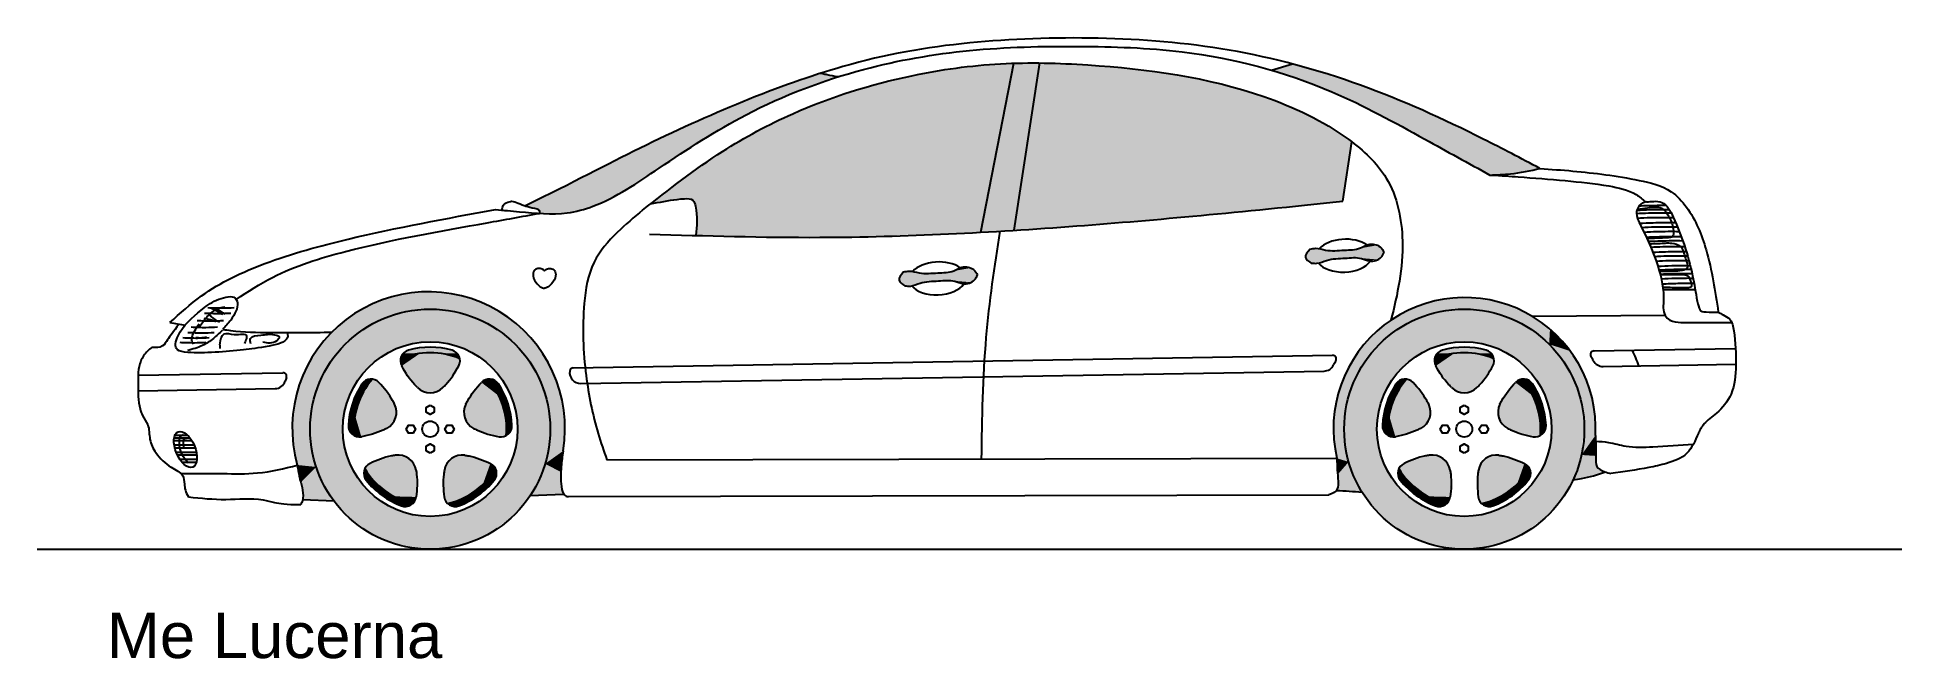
# Model space of a CAD drawing. Header units: millimetres. Extents: x 1.53 to 6.65, y 1.75 to 3.46.
import ezdxf

# ---------------------------------------------------------------- set-up
doc = ezdxf.new("R2010")
doc.units = ezdxf.units.MM
doc.layers.add('HATCH', color=7, linetype='Continuous')
doc.layers.add('Ligths', color=252, linetype='Continuous')
doc.styles.add('arial', font='ARIAL.TTF')

msp = doc.modelspace()

# ---------------------------------------------------------------- texts
at = {"style": 'arial'}
msp.add_text('Me Lucerna', height=0.125, dxfattribs=at).set_placement((1.7184, 1.7526))

# ---------------------------------------------------------------- blocks, each defined once
blk = doc.blocks.new('*U32')
at = {"layer": 'HATCH', "linetype": 'Continuous'}
for points in [[(1.1216, 0.4796), (1.1294, 0.5861), (1.1186, 0.4894)], [(1.1189, 0.5629), (1.1186, 0.4894), (1.1294, 0.5861)], [(1.1278, 0.4713), (1.15, 0.6011), (1.1216, 0.4796)], [(1.1294, 0.5861), (1.1216, 0.4796), (1.15, 0.6011)], [(1.1798, 0.4911), (1.1754, 0.604), (1.1278, 0.4713)], [(1.15, 0.6011), (1.1278, 0.4713), (1.1754, 0.604)], [(1.1754, 0.604), (1.1798, 0.4911), (1.2454, 0.5815)], [(1.2248, 0.5238), (1.2454, 0.5815), (1.1798, 0.4911)], [(1.2454, 0.5815), (1.2248, 0.5238), (1.2538, 0.5756)], [(1.2597, 0.5672), (1.2538, 0.5756), (1.2248, 0.5238)]]:
    blk.add_solid(points, dxfattribs=at)
blk = doc.blocks.new('*U33')
at = {"layer": 'HATCH', "color": 252, "linetype": 'Continuous'}
for points in [[(1.2597, 0.5672), (1.2248, 0.5238), (1.2624, 0.5509)], [(1.2248, 0.5238), (1.1798, 0.4911), (1.2122, 0.4938)], [(1.256, 0.5357), (1.2248, 0.5238), (1.2122, 0.4938)], [(1.2624, 0.5509), (1.2248, 0.5238), (1.256, 0.5357)], [(1.1798, 0.4911), (1.1278, 0.4713), (1.1589, 0.4651)], [(1.1278, 0.4713), (1.1425, 0.4638), (1.1589, 0.4651)], [(1.2122, 0.4938), (1.1798, 0.4911), (1.1589, 0.4651)]]:
    blk.add_solid(points, dxfattribs=at)
blk = doc.blocks.new('*U34')
at = {"layer": 'HATCH', "linetype": 'Continuous'}
for points in [[(1.1778, 0.7443), (1.2866, 0.7137), (1.2208, 0.804)], [(1.2208, 0.804), (1.2694, 0.7666), (1.229, 0.8101)], [(1.2694, 0.7666), (1.2208, 0.804), (1.2866, 0.7137)], [(1.2389, 0.8131), (1.229, 0.8101), (1.2694, 0.7666)], [(1.1727, 0.7193), (1.2892, 0.6581), (1.1778, 0.7443)], [(1.2892, 0.6581), (1.1727, 0.7193), (1.2795, 0.6548)], [(1.1806, 0.6951), (1.2795, 0.6548), (1.1727, 0.7193)], [(1.2866, 0.7137), (1.1778, 0.7443), (1.2892, 0.6581)], [(1.2795, 0.6548), (1.1806, 0.6951), (1.2692, 0.6549)], [(1.1994, 0.6779), (1.2692, 0.6549), (1.1806, 0.6951)]]:
    blk.add_solid(points, dxfattribs=at)
blk = doc.blocks.new('*U35')
at = {"layer": 'HATCH', "color": 252, "linetype": 'Continuous'}
for points in [[(1.2389, 0.8131), (1.2694, 0.7666), (1.2552, 0.8106)], [(1.2552, 0.8106), (1.2694, 0.7666), (1.2677, 0.7999)], [(1.2677, 0.7999), (1.2694, 0.7666), (1.294, 0.7454)], [(1.2694, 0.7666), (1.2866, 0.7137), (1.294, 0.7454)], [(1.294, 0.7454), (1.2866, 0.7137), (1.3048, 0.6857)], [(1.2866, 0.7137), (1.2892, 0.6581), (1.3048, 0.6857)], [(1.3048, 0.6857), (1.2892, 0.6581), (1.301, 0.6697)]]:
    blk.add_solid(points, dxfattribs=at)
blk = doc.blocks.new('*U36')
at = {"layer": 'HATCH', "linetype": 'Continuous'}
for points in [[(0.9985, 0.8694), (0.9983, 0.8591), (1.0522, 0.884)], [(1.0017, 0.8493), (1.0522, 0.884), (0.9983, 0.8591)], [(1.0522, 0.884), (1.0017, 0.8493), (1.1078, 0.884)], [(1.0451, 0.79), (1.1078, 0.884), (1.0017, 0.8493)], [(1.1078, 0.884), (1.0451, 0.79), (1.1615, 0.8694)], [(1.0673, 0.7775), (1.1615, 0.8694), (1.0451, 0.79)], [(1.1615, 0.8694), (1.0673, 0.7775), (1.1617, 0.8591)], [(1.0927, 0.7775), (1.1617, 0.8591), (1.0673, 0.7775)], [(1.1617, 0.8591), (1.0927, 0.7775), (1.1583, 0.8493)], [(1.1149, 0.79), (1.1583, 0.8493), (1.0927, 0.7775)]]:
    blk.add_solid(points, dxfattribs=at)
blk = doc.blocks.new('*U37')
at = {"layer": 'HATCH', "color": 252, "linetype": 'Continuous'}
for points in [[(1.0059, 0.8841), (0.9985, 0.8694), (1.0522, 0.884)], [(1.02, 0.8927), (1.0059, 0.8841), (1.1541, 0.8841)], [(1.1541, 0.8841), (1.0059, 0.8841), (1.0522, 0.884)], [(1.08, 0.9008), (1.02, 0.8927), (1.14, 0.8927)], [(1.14, 0.8927), (1.02, 0.8927), (1.1541, 0.8841)], [(1.1541, 0.8841), (1.0522, 0.884), (1.1078, 0.884)], [(1.1541, 0.8841), (1.1078, 0.884), (1.1615, 0.8694)]]:
    blk.add_solid(points, dxfattribs=at)
blk = doc.blocks.new('*U38')
at = {"layer": 'HATCH', "linetype": 'Continuous'}
for points in [[(0.8906, 0.7666), (0.9606, 0.6779), (0.9211, 0.8131)], [(0.9794, 0.6951), (0.9211, 0.8131), (0.9606, 0.6779)], [(0.9211, 0.8131), (0.9794, 0.6951), (0.9309, 0.8101)], [(0.9873, 0.7193), (0.9309, 0.8101), (0.9794, 0.6951)], [(0.9309, 0.8101), (0.9873, 0.7193), (0.9392, 0.804)], [(0.9822, 0.7443), (0.9392, 0.804), (0.9873, 0.7193)], [(0.8734, 0.7137), (0.8908, 0.6549), (0.8906, 0.7666)], [(0.9606, 0.6779), (0.8906, 0.7666), (0.8908, 0.6549)], [(0.8707, 0.6581), (0.8805, 0.6548), (0.8734, 0.7137)], [(0.8908, 0.6549), (0.8734, 0.7137), (0.8805, 0.6548)]]:
    blk.add_solid(points, dxfattribs=at)
blk = doc.blocks.new('*U39')
at = {"layer": 'HATCH', "color": 252, "linetype": 'Continuous'}
for points in [[(0.8923, 0.7999), (0.866, 0.7454), (0.8906, 0.7666)], [(0.9211, 0.8131), (0.9048, 0.8106), (0.8906, 0.7666)], [(0.9048, 0.8106), (0.8923, 0.7999), (0.8906, 0.7666)], [(0.866, 0.7454), (0.8552, 0.6857), (0.8734, 0.7137)], [(0.8906, 0.7666), (0.866, 0.7454), (0.8734, 0.7137)], [(0.8734, 0.7137), (0.8552, 0.6857), (0.8707, 0.6581)], [(0.8552, 0.6857), (0.859, 0.6697), (0.8707, 0.6581)]]:
    blk.add_solid(points, dxfattribs=at)
blk = doc.blocks.new('*U40')
at = {"layer": 'HATCH', "linetype": 'Continuous'}
for points in [[(1.0306, 0.5861), (0.9003, 0.5672), (1.0411, 0.5629)], [(0.9003, 0.5672), (1.0306, 0.5861), (0.9062, 0.5756)], [(0.9351, 0.5238), (1.0411, 0.5629), (0.9003, 0.5672)], [(1.0099, 0.6011), (0.9062, 0.5756), (1.0306, 0.5861)], [(0.9062, 0.5756), (1.0099, 0.6011), (0.9146, 0.5815)], [(0.9846, 0.604), (0.9146, 0.5815), (1.0099, 0.6011)], [(1.0411, 0.5629), (0.9351, 0.5238), (1.0414, 0.4894)], [(0.9802, 0.4911), (1.0414, 0.4894), (0.9351, 0.5238)], [(1.0322, 0.4713), (1.0384, 0.4796), (0.9802, 0.4911)], [(1.0414, 0.4894), (0.9802, 0.4911), (1.0384, 0.4796)]]:
    blk.add_solid(points, dxfattribs=at)
blk = doc.blocks.new('*U41')
at = {"layer": 'HATCH', "color": 252, "linetype": 'Continuous'}
for points in [[(0.9003, 0.5672), (0.8976, 0.5509), (0.9351, 0.5238)], [(0.8976, 0.5509), (0.904, 0.5357), (0.9351, 0.5238)], [(0.904, 0.5357), (0.9477, 0.4938), (0.9351, 0.5238)], [(0.9351, 0.5238), (0.9477, 0.4938), (0.9802, 0.4911)], [(0.9477, 0.4938), (1.0011, 0.4651), (0.9802, 0.4911)], [(0.9802, 0.4911), (1.0011, 0.4651), (1.0322, 0.4713)], [(1.0322, 0.4713), (1.0011, 0.4651), (1.0175, 0.4638)]]:
    blk.add_solid(points, dxfattribs=at)
blk = doc.blocks.new('*U42')
at = {"layer": 'HATCH', "color": 251, "linetype": 'Continuous'}
for points in [[(0.9732, 1.0389), (0.8957, 1.0072), (1.2199, 1.0243)], [(1.0558, 1.0527), (0.9732, 1.0389), (1.1394, 1.0477)], [(1.1394, 1.0477), (0.9732, 1.0389), (1.2199, 1.0243)], [(0.8957, 1.0072), (0.8272, 0.959), (0.9946, 0.9946)], [(0.9946, 0.9946), (0.8272, 0.959), (0.915, 0.9616)], [(1.2199, 1.0243), (0.8957, 1.0072), (1.08, 1.0058)], [(0.8957, 1.0072), (0.9946, 0.9946), (1.08, 1.0058)], [(1.2199, 1.0243), (1.08, 1.0058), (1.2931, 0.9836)], [(1.08, 1.0058), (1.1654, 0.9946), (1.2931, 0.9836)], [(1.1654, 0.9946), (1.245, 0.9616), (1.2931, 0.9836)], [(1.2931, 0.9836), (1.245, 0.9616), (1.3554, 0.9277)], [(0.8272, 0.959), (0.7711, 0.8968), (0.8467, 0.9092)], [(0.915, 0.9616), (0.8272, 0.959), (0.8467, 0.9092)], [(1.245, 0.9616), (1.3133, 0.9092), (1.3554, 0.9277)], [(1.3554, 0.9277), (1.3133, 0.9092), (1.4038, 0.8593)], [(0.7711, 0.8968), (0.7301, 0.8238), (0.7942, 0.8408)], [(0.8467, 0.9092), (0.7711, 0.8968), (0.7942, 0.8408)], [(1.3133, 0.9092), (1.3658, 0.8408), (1.4038, 0.8593)], [(0.7301, 0.8238), (0.7065, 0.7434), (0.7612, 0.7612)], [(0.7942, 0.8408), (0.7301, 0.8238), (0.7612, 0.7612)], [(1.4038, 0.8593), (1.3658, 0.8408), (1.4358, 0.7819)], [(1.3658, 0.8408), (1.3988, 0.7612), (1.4358, 0.7819)], [(1.4358, 0.7819), (1.3988, 0.7612), (1.4498, 0.6993)], [(0.7065, 0.7434), (0.7013, 0.6598), (0.75, 0.6758)], [(0.7612, 0.7612), (0.7065, 0.7434), (0.75, 0.6758)], [(1.3988, 0.7612), (1.41, 0.6758), (1.4498, 0.6993)], [(0.75, 0.6758), (0.7013, 0.6598), (0.7668, 0.5719)], [(1.41, 0.6758), (1.3959, 0.5804), (1.4451, 0.6157)], [(1.4498, 0.6993), (1.41, 0.6758), (1.4451, 0.6157)], [(0.7013, 0.6598), (0.7147, 0.5772), (0.7668, 0.5719)], [(1.4451, 0.6157), (1.3959, 0.5804), (1.4392, 0.5581)], [(0.7147, 0.5772), (0.7242, 0.5295), (0.7668, 0.5719)], [(0.7668, 0.5719), (0.7242, 0.5295), (0.8155, 0.4785)], [(1.3959, 0.5804), (1.3548, 0.4932), (1.4392, 0.5581)], [(0.7242, 0.5295), (0.7296, 0.482), (0.8155, 0.4785)], [(1.4392, 0.5581), (1.3548, 0.4932), (1.4396, 0.5291)], [(1.4396, 0.5291), (1.3548, 0.4932), (1.4464, 0.4972)]]:
    blk.add_solid(points, dxfattribs=at)
blk = doc.blocks.new('*U43')
at = {"layer": 'HATCH', "color": 251, "linetype": 'Continuous'}
for points in [[(3.8508, 1.0301), (3.7728, 1.0046), (3.9224, 1.0058)], [(3.9324, 1.0373), (3.8508, 1.0301), (4.0136, 1.0259)], [(3.8508, 1.0301), (3.9224, 1.0058), (4.0136, 1.0259)], [(4.0136, 1.0259), (3.9224, 1.0058), (4.0902, 0.9964)], [(3.7728, 1.0046), (3.7027, 0.9621), (3.837, 0.9946)], [(3.837, 0.9946), (3.7027, 0.9621), (3.7574, 0.9616)], [(3.9224, 1.0058), (3.7728, 1.0046), (3.837, 0.9946)], [(3.9224, 1.0058), (4.0078, 0.9946), (4.0902, 0.9964)], [(4.0902, 0.9964), (4.0078, 0.9946), (4.158, 0.9504)], [(4.0078, 0.9946), (4.0874, 0.9616), (4.158, 0.9504)], [(3.7027, 0.9621), (3.644, 0.9049), (3.7574, 0.9616)], [(3.7574, 0.9616), (3.644, 0.9049), (3.6891, 0.9092)], [(4.0874, 0.9616), (4.1557, 0.9092), (4.158, 0.9504)], [(4.158, 0.9504), (4.1557, 0.9092), (4.2137, 0.8902)], [(3.644, 0.9049), (3.5997, 0.8358), (3.6366, 0.8408)], [(3.6891, 0.9092), (3.644, 0.9049), (3.6366, 0.8408)], [(4.1557, 0.9092), (4.2082, 0.8408), (4.2137, 0.8902)], [(4.2137, 0.8902), (4.2082, 0.8408), (4.2544, 0.819)], [(3.5997, 0.8358), (3.5722, 0.7586), (3.6036, 0.7612)], [(3.6366, 0.8408), (3.5997, 0.8358), (3.6036, 0.7612)], [(4.2082, 0.8408), (4.2412, 0.7612), (4.2544, 0.819)], [(4.2544, 0.819), (4.2412, 0.7612), (4.2779, 0.7405)], [(3.5722, 0.7586), (3.5629, 0.6771), (3.5924, 0.6758)], [(3.6036, 0.7612), (3.5722, 0.7586), (3.5924, 0.6758)], [(4.2412, 0.7612), (4.2524, 0.6758), (4.2779, 0.7405)], [(4.2779, 0.7405), (4.2524, 0.6758), (4.2831, 0.6587)], [(3.5629, 0.6771), (3.5722, 0.5957), (3.5924, 0.6758)], [(3.5924, 0.6758), (3.5722, 0.5957), (3.6049, 0.5858)], [(4.2524, 0.6758), (4.2447, 0.6047), (4.2831, 0.6587)], [(4.2831, 0.6587), (4.2447, 0.6047), (4.284, 0.6022)], [(3.5722, 0.5957), (3.5745, 0.551), (3.6049, 0.5858)], [(3.6049, 0.5858), (3.5745, 0.551), (3.6415, 0.5026)], [(4.2447, 0.6047), (4.2218, 0.5369), (4.284, 0.6022)], [(4.284, 0.6022), (4.2218, 0.5369), (4.2868, 0.5738)], [(4.2868, 0.5738), (4.2218, 0.5369), (4.3105, 0.5582)], [(3.5757, 0.5281), (3.571, 0.5072), (3.6415, 0.5026)], [(3.5745, 0.551), (3.5757, 0.5281), (3.6415, 0.5026)], [(4.3105, 0.5582), (4.2218, 0.5369), (4.2666, 0.5447)]]:
    blk.add_solid(points, dxfattribs=at)
blk = doc.blocks.new('*U44')
at = {"layer": 'HATCH', "color": 251, "linetype": 'Continuous'}
for points in [[(2.6748, 1.4494), (2.6847, 1.6815), (2.5938, 1.2168)], [(2.6748, 1.4494), (2.7559, 1.6821), (2.6847, 1.6815)], [(2.6748, 1.4494), (2.6853, 1.2222), (2.7559, 1.6821)], [(2.6748, 1.4494), (2.5938, 1.2168), (2.6853, 1.2222)]]:
    blk.add_solid(points, dxfattribs=at)
blk = doc.blocks.new('*U45')
at = {"layer": 'HATCH', "linetype": 'Continuous'}
for points in [[(2.4141, 1.6491), (2.2813, 1.6167), (2.5938, 1.2168)], [(2.5489, 1.6712), (2.4141, 1.6491), (2.5938, 1.2168)], [(2.6847, 1.6815), (2.5489, 1.6712), (2.5938, 1.2168)], [(2.2813, 1.6167), (2.1517, 1.5737), (2.5938, 1.2168)], [(2.1517, 1.5737), (2.0265, 1.5193), (2.5938, 1.2168)], [(2.0265, 1.5193), (1.907, 1.4536), (2.5938, 1.2168)], [(1.907, 1.4536), (1.794, 1.3773), (1.7926, 1.3088)], [(1.907, 1.4536), (1.7926, 1.3088), (2.5938, 1.2168)], [(1.794, 1.3773), (1.6855, 1.2946), (1.7368, 1.3043)], [(1.794, 1.3773), (1.7368, 1.3043), (1.7926, 1.3088)], [(1.7926, 1.3088), (1.8036, 1.3033), (2.5938, 1.2168)], [(1.8036, 1.3033), (1.8086, 1.2907), (2.5938, 1.2168)], [(1.8086, 1.2907), (1.8127, 1.2623), (2.5938, 1.2168)], [(1.8127, 1.2623), (1.81, 1.2081), (2.5938, 1.2168)], [(2.5938, 1.2168), (1.81, 1.2081), (2.202, 1.2033)]]:
    blk.add_solid(points, dxfattribs=at)
blk = doc.blocks.new('*U46')
at = {"layer": 'HATCH', "linetype": 'Continuous'}
for points in [[(3.4501, 1.6793), (3.3924, 1.6622), (3.627, 1.6246)], [(3.3924, 1.6622), (3.5499, 1.6066), (3.627, 1.6246)], [(3.627, 1.6246), (3.5499, 1.6066), (3.7988, 1.556)], [(3.5499, 1.6066), (3.7003, 1.5346), (3.7988, 1.556)], [(3.7988, 1.556), (3.7003, 1.5346), (3.9663, 1.4771)], [(3.7003, 1.5346), (3.9928, 1.3742), (3.9663, 1.4771)], [(3.9663, 1.4771), (3.9928, 1.3742), (4.1306, 1.3922)], [(4.1306, 1.3922), (3.9928, 1.3742), (4.0622, 1.3788)]]:
    blk.add_solid(points, dxfattribs=at)
blk = doc.blocks.new('*U47')
at = {"layer": 'HATCH', "linetype": 'Continuous'}
for points in [[(2.1524, 1.6535), (1.9616, 1.5845), (2.1692, 1.6498)], [(2.1692, 1.6498), (1.9616, 1.5845), (2.1794, 1.6479)], [(2.1794, 1.6479), (1.9616, 1.5845), (2.2009, 1.644)], [(2.2009, 1.644), (1.9616, 1.5845), (2.0935, 1.606)], [(2.0935, 1.606), (1.9616, 1.5845), (1.9887, 1.5601)], [(1.9616, 1.5845), (1.7665, 1.5001), (1.9887, 1.5601)], [(1.9887, 1.5601), (1.7665, 1.5001), (1.8871, 1.506)], [(1.7665, 1.5001), (1.5723, 1.4053), (1.7883, 1.4453)], [(1.8871, 1.506), (1.7665, 1.5001), (1.7883, 1.4453)], [(1.7883, 1.4453), (1.5723, 1.4053), (1.5947, 1.3198)], [(1.5723, 1.4053), (1.4669, 1.3517), (1.5947, 1.3198)], [(1.4669, 1.3517), (1.4075, 1.3218), (1.5947, 1.3198)], [(1.4075, 1.3218), (1.3417, 1.2893), (1.5947, 1.3198)], [(1.5947, 1.3198), (1.3417, 1.2893), (1.5445, 1.2951)], [(1.5445, 1.2951), (1.3417, 1.2893), (1.4923, 1.2771)], [(1.3417, 1.2893), (1.3648, 1.2832), (1.4923, 1.2771)], [(1.3648, 1.2832), (1.377, 1.2797), (1.4923, 1.2771)], [(1.377, 1.2797), (1.3806, 1.2687), (1.4923, 1.2771)], [(1.4923, 1.2771), (1.3806, 1.2687), (1.4376, 1.2683)]]:
    blk.add_solid(points, dxfattribs=at)
blk = doc.blocks.new('*U48')
at = {"layer": 'HATCH', "linetype": 'Continuous'}
for points in [[(2.6853, 1.2222), (3.108, 1.2549), (2.7559, 1.6821)], [(3.3349, 1.2763), (2.7559, 1.6821), (3.108, 1.2549)], [(2.7559, 1.6821), (3.3349, 1.2763), (2.98, 1.6694)], [(3.4575, 1.2886), (2.98, 1.6694), (3.3349, 1.2763)], [(2.98, 1.6694), (3.4575, 1.2886), (3.0916, 1.656)], [(3.5881, 1.302), (3.0916, 1.656), (3.4575, 1.2886)], [(3.0916, 1.656), (3.5881, 1.302), (3.2021, 1.6364)], [(3.6132, 1.4653), (3.2021, 1.6364), (3.5881, 1.302)], [(3.2021, 1.6364), (3.6132, 1.4653), (3.3107, 1.6092)], [(3.5183, 1.5261), (3.3107, 1.6092), (3.6132, 1.4653)], [(3.3107, 1.6092), (3.5183, 1.5261), (3.4167, 1.5731)]]:
    blk.add_solid(points, dxfattribs=at)
blk = doc.blocks.new('*U49')
at = {"layer": 'HATCH', "linetype": 'Continuous'}
for points in [[(3.6566, 1.1826), (3.6321, 1.172), (3.6839, 1.1812)], [(3.6839, 1.1812), (3.6321, 1.172), (3.7018, 1.1619)], [(3.4987, 1.1702), (3.4859, 1.149), (3.6056, 1.1682)], [(3.6056, 1.1682), (3.4859, 1.149), (3.7018, 1.1619)], [(3.7018, 1.1619), (3.4859, 1.149), (3.6067, 1.1465)], [(3.4859, 1.149), (3.491, 1.1402), (3.6067, 1.1465)], [(3.6067, 1.1465), (3.491, 1.1402), (3.502, 1.1322)], [(3.6321, 1.172), (3.6056, 1.1682), (3.7018, 1.1619)], [(3.7018, 1.1619), (3.6067, 1.1465), (3.6332, 1.1462)], [(3.7018, 1.1619), (3.6332, 1.1462), (3.6853, 1.1419)], [(3.6332, 1.1462), (3.6584, 1.1386), (3.6853, 1.1419)]]:
    blk.add_solid(points, dxfattribs=at)
blk = doc.blocks.new('*U50')
at = {"layer": 'HATCH', "linetype": 'Continuous'}
for points in [[(2.3813, 1.1077), (2.3685, 1.0866), (2.4881, 1.1058)], [(2.4881, 1.1058), (2.3685, 1.0866), (2.5844, 1.0994)], [(2.5844, 1.0994), (2.3685, 1.0866), (2.4892, 1.0841)], [(2.3685, 1.0866), (2.3735, 1.0777), (2.4892, 1.0841)], [(2.4892, 1.0841), (2.3735, 1.0777), (2.3845, 1.0697)], [(2.5146, 1.1096), (2.4881, 1.1058), (2.5844, 1.0994)], [(2.5844, 1.0994), (2.4892, 1.0841), (2.5157, 1.0837)], [(2.5391, 1.1202), (2.5146, 1.1096), (2.5664, 1.1187)], [(2.5664, 1.1187), (2.5146, 1.1096), (2.5844, 1.0994)], [(2.5844, 1.0994), (2.5157, 1.0837), (2.5678, 1.0794)], [(2.5157, 1.0837), (2.541, 1.0762), (2.5678, 1.0794)]]:
    blk.add_solid(points, dxfattribs=at)
blk = doc.blocks.new('*U51')
at = {"layer": 'HATCH', "linetype": 'Continuous'}
for points in [[(1.1654, 0.9946), (0.915, 0.9616), (1.245, 0.9616)], [(0.9946, 0.9946), (0.915, 0.9616), (1.1654, 0.9946)], [(1.08, 1.0058), (0.9946, 0.9946), (1.1654, 0.9946)], [(0.915, 0.9616), (0.8467, 0.9092), (1.08, 0.9158)], [(0.915, 0.9616), (1.08, 0.9158), (1.245, 0.9616)], [(1.245, 0.9616), (1.08, 0.9158), (1.3133, 0.9092)], [(0.8467, 0.9092), (0.7942, 0.8408), (1.0058, 0.9041)], [(1.0058, 0.9041), (0.7942, 0.8408), (0.9389, 0.87)], [(1.08, 0.9158), (0.8467, 0.9092), (1.0058, 0.9041)], [(1.08, 0.9158), (1.1542, 0.9041), (1.3133, 0.9092)], [(1.3133, 0.9092), (1.1542, 0.9041), (1.3658, 0.8408)], [(1.1542, 0.9041), (1.2211, 0.87), (1.3658, 0.8408)], [(0.7942, 0.8408), (0.7612, 0.7612), (0.8858, 0.8169)], [(0.9389, 0.87), (0.7942, 0.8408), (0.8858, 0.8169)], [(1.2211, 0.87), (1.2742, 0.8169), (1.3658, 0.8408)], [(1.3658, 0.8408), (1.2742, 0.8169), (1.3988, 0.7612)], [(0.8858, 0.8169), (0.7612, 0.7612), (0.8517, 0.75)], [(1.2742, 0.8169), (1.3082, 0.75), (1.3988, 0.7612)], [(0.7612, 0.7612), (0.75, 0.6758), (0.8517, 0.75)], [(0.8517, 0.75), (0.75, 0.6758), (0.84, 0.6758)], [(1.3988, 0.7612), (1.3082, 0.75), (1.41, 0.6758)], [(1.3082, 0.75), (1.32, 0.6758), (1.41, 0.6758)], [(0.75, 0.6758), (0.7612, 0.5904), (0.84, 0.6758)], [(0.84, 0.6758), (0.7612, 0.5904), (0.8517, 0.6017)], [(1.41, 0.6758), (1.3082, 0.6017), (1.3988, 0.5904)], [(1.32, 0.6758), (1.3082, 0.6017), (1.41, 0.6758)], [(0.8517, 0.6017), (0.7612, 0.5904), (0.8858, 0.5348)], [(0.7612, 0.5904), (0.7942, 0.5108), (0.8858, 0.5348)], [(1.3082, 0.6017), (1.2742, 0.5348), (1.3988, 0.5904)], [(1.3988, 0.5904), (1.2742, 0.5348), (1.3658, 0.5108)], [(0.8858, 0.5348), (0.7942, 0.5108), (0.9389, 0.4817)], [(1.2742, 0.5348), (1.2211, 0.4817), (1.3658, 0.5108)], [(0.7942, 0.5108), (0.8467, 0.4425), (0.9389, 0.4817)], [(0.9389, 0.4817), (0.8467, 0.4425), (1.0058, 0.4476)], [(1.2211, 0.4817), (1.1542, 0.4476), (1.3133, 0.4425)], [(1.3658, 0.5108), (1.2211, 0.4817), (1.3133, 0.4425)], [(1.0058, 0.4476), (0.8467, 0.4425), (1.08, 0.4358)], [(0.8467, 0.4425), (0.915, 0.39), (1.08, 0.4358)], [(1.08, 0.4358), (0.915, 0.39), (1.245, 0.39)], [(1.1542, 0.4476), (1.08, 0.4358), (1.3133, 0.4425)], [(1.3133, 0.4425), (1.08, 0.4358), (1.245, 0.39)], [(0.915, 0.39), (0.9946, 0.3571), (1.245, 0.39)], [(1.245, 0.39), (0.9946, 0.3571), (1.1654, 0.3571)], [(0.9946, 0.3571), (1.08, 0.3458), (1.1654, 0.3571)]]:
    blk.add_solid(points, dxfattribs=at)
blk = doc.blocks.new('*U52')
at = {"layer": 'HATCH', "linetype": 'Continuous'}
for points in [[(3.964, 0.4796), (3.9718, 0.5861), (3.961, 0.4894)], [(3.9613, 0.5629), (3.961, 0.4894), (3.9718, 0.5861)], [(3.9702, 0.4713), (3.9925, 0.6011), (3.964, 0.4796)], [(3.9718, 0.5861), (3.964, 0.4796), (3.9925, 0.6011)], [(4.0222, 0.4911), (4.0178, 0.604), (3.9702, 0.4713)], [(3.9925, 0.6011), (3.9702, 0.4713), (4.0178, 0.604)], [(4.0178, 0.604), (4.0222, 0.4911), (4.0878, 0.5815)], [(4.0673, 0.5238), (4.0878, 0.5815), (4.0222, 0.4911)], [(4.0878, 0.5815), (4.0673, 0.5238), (4.0962, 0.5756)], [(4.1021, 0.5672), (4.0962, 0.5756), (4.0673, 0.5238)]]:
    blk.add_solid(points, dxfattribs=at)
blk = doc.blocks.new('*U53')
at = {"layer": 'HATCH', "color": 252, "linetype": 'Continuous'}
for points in [[(4.1021, 0.5672), (4.0673, 0.5238), (4.1048, 0.5509)], [(4.0673, 0.5238), (4.0222, 0.4911), (4.0547, 0.4938)], [(4.0984, 0.5357), (4.0673, 0.5238), (4.0547, 0.4938)], [(4.1048, 0.5509), (4.0673, 0.5238), (4.0984, 0.5357)], [(4.0222, 0.4911), (3.9702, 0.4713), (4.0013, 0.4651)], [(3.9702, 0.4713), (3.9849, 0.4638), (4.0013, 0.4651)], [(4.0547, 0.4938), (4.0222, 0.4911), (4.0013, 0.4651)]]:
    blk.add_solid(points, dxfattribs=at)
blk = doc.blocks.new('*U54')
at = {"layer": 'HATCH', "linetype": 'Continuous'}
for points in [[(4.0202, 0.7443), (4.129, 0.7137), (4.0632, 0.804)], [(4.0632, 0.804), (4.1118, 0.7666), (4.0715, 0.8101)], [(4.1118, 0.7666), (4.0632, 0.804), (4.129, 0.7137)], [(4.0813, 0.8131), (4.0715, 0.8101), (4.1118, 0.7666)], [(4.0151, 0.7193), (4.1317, 0.6581), (4.0202, 0.7443)], [(4.1317, 0.6581), (4.0151, 0.7193), (4.1219, 0.6548)], [(4.023, 0.6951), (4.1219, 0.6548), (4.0151, 0.7193)], [(4.129, 0.7137), (4.0202, 0.7443), (4.1317, 0.6581)], [(4.1219, 0.6548), (4.023, 0.6951), (4.1116, 0.6549)], [(4.0418, 0.6779), (4.1116, 0.6549), (4.023, 0.6951)]]:
    blk.add_solid(points, dxfattribs=at)
blk = doc.blocks.new('*U55')
at = {"layer": 'HATCH', "color": 252, "linetype": 'Continuous'}
for points in [[(4.0813, 0.8131), (4.1118, 0.7666), (4.0976, 0.8106)], [(4.0976, 0.8106), (4.1118, 0.7666), (4.1101, 0.7999)], [(4.1101, 0.7999), (4.1118, 0.7666), (4.1364, 0.7454)], [(4.1118, 0.7666), (4.129, 0.7137), (4.1364, 0.7454)], [(4.1364, 0.7454), (4.129, 0.7137), (4.1472, 0.6857)], [(4.129, 0.7137), (4.1317, 0.6581), (4.1472, 0.6857)], [(4.1472, 0.6857), (4.1317, 0.6581), (4.1434, 0.6697)]]:
    blk.add_solid(points, dxfattribs=at)
blk = doc.blocks.new('*U56')
at = {"layer": 'HATCH', "linetype": 'Continuous'}
for points in [[(3.8409, 0.8694), (3.8407, 0.8591), (3.8946, 0.884)], [(3.8441, 0.8493), (3.8946, 0.884), (3.8407, 0.8591)], [(3.8946, 0.884), (3.8441, 0.8493), (3.9502, 0.884)], [(3.8875, 0.79), (3.9502, 0.884), (3.8441, 0.8493)], [(3.9502, 0.884), (3.8875, 0.79), (4.0039, 0.8694)], [(3.9097, 0.7775), (4.0039, 0.8694), (3.8875, 0.79)], [(4.0039, 0.8694), (3.9097, 0.7775), (4.0041, 0.8591)], [(3.9351, 0.7775), (4.0041, 0.8591), (3.9097, 0.7775)], [(4.0041, 0.8591), (3.9351, 0.7775), (4.0007, 0.8493)], [(3.9573, 0.79), (4.0007, 0.8493), (3.9351, 0.7775)]]:
    blk.add_solid(points, dxfattribs=at)
blk = doc.blocks.new('*U57')
at = {"layer": 'HATCH', "color": 252, "linetype": 'Continuous'}
for points in [[(3.8483, 0.8841), (3.8409, 0.8694), (3.8946, 0.884)], [(3.8624, 0.8927), (3.8483, 0.8841), (3.9965, 0.8841)], [(3.9965, 0.8841), (3.8483, 0.8841), (3.8946, 0.884)], [(3.9224, 0.9008), (3.8624, 0.8927), (3.9824, 0.8927)], [(3.9824, 0.8927), (3.8624, 0.8927), (3.9965, 0.8841)], [(3.9965, 0.8841), (3.8946, 0.884), (3.9502, 0.884)], [(3.9965, 0.8841), (3.9502, 0.884), (4.0039, 0.8694)]]:
    blk.add_solid(points, dxfattribs=at)
blk = doc.blocks.new('*U58')
at = {"layer": 'HATCH', "linetype": 'Continuous'}
for points in [[(3.733, 0.7666), (3.803, 0.6779), (3.7635, 0.8131)], [(3.8218, 0.6951), (3.7635, 0.8131), (3.803, 0.6779)], [(3.7635, 0.8131), (3.8218, 0.6951), (3.7734, 0.8101)], [(3.8297, 0.7193), (3.7734, 0.8101), (3.8218, 0.6951)], [(3.7734, 0.8101), (3.8297, 0.7193), (3.7816, 0.804)], [(3.8246, 0.7443), (3.7816, 0.804), (3.8297, 0.7193)], [(3.7158, 0.7137), (3.7332, 0.6549), (3.733, 0.7666)], [(3.803, 0.6779), (3.733, 0.7666), (3.7332, 0.6549)], [(3.7132, 0.6581), (3.7229, 0.6548), (3.7158, 0.7137)], [(3.7332, 0.6549), (3.7158, 0.7137), (3.7229, 0.6548)]]:
    blk.add_solid(points, dxfattribs=at)
blk = doc.blocks.new('*U59')
at = {"layer": 'HATCH', "color": 252, "linetype": 'Continuous'}
for points in [[(3.7347, 0.7999), (3.7084, 0.7454), (3.733, 0.7666)], [(3.7635, 0.8131), (3.7472, 0.8106), (3.733, 0.7666)], [(3.7472, 0.8106), (3.7347, 0.7999), (3.733, 0.7666)], [(3.7084, 0.7454), (3.6976, 0.6857), (3.7158, 0.7137)], [(3.733, 0.7666), (3.7084, 0.7454), (3.7158, 0.7137)], [(3.7158, 0.7137), (3.6976, 0.6857), (3.7132, 0.6581)], [(3.6976, 0.6857), (3.7014, 0.6697), (3.7132, 0.6581)]]:
    blk.add_solid(points, dxfattribs=at)
blk = doc.blocks.new('*U60')
at = {"layer": 'HATCH', "linetype": 'Continuous'}
for points in [[(3.873, 0.5861), (3.7427, 0.5672), (3.8835, 0.5629)], [(3.7427, 0.5672), (3.873, 0.5861), (3.7486, 0.5756)], [(3.7776, 0.5238), (3.8835, 0.5629), (3.7427, 0.5672)], [(3.8524, 0.6011), (3.7486, 0.5756), (3.873, 0.5861)], [(3.7486, 0.5756), (3.8524, 0.6011), (3.757, 0.5815)], [(3.827, 0.604), (3.757, 0.5815), (3.8524, 0.6011)], [(3.8835, 0.5629), (3.7776, 0.5238), (3.8838, 0.4894)], [(3.8226, 0.4911), (3.8838, 0.4894), (3.7776, 0.5238)], [(3.8746, 0.4713), (3.8808, 0.4796), (3.8226, 0.4911)], [(3.8838, 0.4894), (3.8226, 0.4911), (3.8808, 0.4796)]]:
    blk.add_solid(points, dxfattribs=at)
blk = doc.blocks.new('*U61')
at = {"layer": 'HATCH', "color": 252, "linetype": 'Continuous'}
for points in [[(3.7427, 0.5672), (3.74, 0.5509), (3.7776, 0.5238)], [(3.74, 0.5509), (3.7464, 0.5357), (3.7776, 0.5238)], [(3.7464, 0.5357), (3.7902, 0.4938), (3.7776, 0.5238)], [(3.7776, 0.5238), (3.7902, 0.4938), (3.8226, 0.4911)], [(3.7902, 0.4938), (3.8435, 0.4651), (3.8226, 0.4911)], [(3.8226, 0.4911), (3.8435, 0.4651), (3.8746, 0.4713)], [(3.8746, 0.4713), (3.8435, 0.4651), (3.8599, 0.4638)]]:
    blk.add_solid(points, dxfattribs=at)
blk = doc.blocks.new('*U62')
at = {"layer": 'HATCH', "linetype": 'Continuous'}
for points in [[(4.0078, 0.9946), (3.7574, 0.9616), (4.0874, 0.9616)], [(3.837, 0.9946), (3.7574, 0.9616), (4.0078, 0.9946)], [(3.9224, 1.0058), (3.837, 0.9946), (4.0078, 0.9946)], [(3.7574, 0.9616), (3.6891, 0.9092), (3.9224, 0.9158)], [(3.7574, 0.9616), (3.9224, 0.9158), (4.0874, 0.9616)], [(4.0874, 0.9616), (3.9224, 0.9158), (4.1557, 0.9092)], [(3.6891, 0.9092), (3.6366, 0.8408), (3.8482, 0.9041)], [(3.8482, 0.9041), (3.6366, 0.8408), (3.7813, 0.87)], [(3.9224, 0.9158), (3.6891, 0.9092), (3.8482, 0.9041)], [(3.9224, 0.9158), (3.9966, 0.9041), (4.1557, 0.9092)], [(4.1557, 0.9092), (3.9966, 0.9041), (4.2082, 0.8408)], [(3.9966, 0.9041), (4.0635, 0.87), (4.2082, 0.8408)], [(3.6366, 0.8408), (3.6036, 0.7612), (3.7282, 0.8169)], [(3.7813, 0.87), (3.6366, 0.8408), (3.7282, 0.8169)], [(4.0635, 0.87), (4.1166, 0.8169), (4.2082, 0.8408)], [(4.2082, 0.8408), (4.1166, 0.8169), (4.2412, 0.7612)], [(3.7282, 0.8169), (3.6036, 0.7612), (3.6941, 0.75)], [(4.1166, 0.8169), (4.1507, 0.75), (4.2412, 0.7612)], [(3.6036, 0.7612), (3.5924, 0.6758), (3.6941, 0.75)], [(3.6941, 0.75), (3.5924, 0.6758), (3.6824, 0.6758)], [(4.2412, 0.7612), (4.1507, 0.75), (4.2524, 0.6758)], [(4.1507, 0.75), (4.1624, 0.6758), (4.2524, 0.6758)], [(3.5924, 0.6758), (3.6036, 0.5904), (3.6824, 0.6758)], [(3.6824, 0.6758), (3.6036, 0.5904), (3.6941, 0.6017)], [(4.2524, 0.6758), (4.1507, 0.6017), (4.2412, 0.5904)], [(4.1624, 0.6758), (4.1507, 0.6017), (4.2524, 0.6758)], [(3.6941, 0.6017), (3.6036, 0.5904), (3.7282, 0.5348)], [(3.6036, 0.5904), (3.6366, 0.5108), (3.7282, 0.5348)], [(4.1507, 0.6017), (4.1166, 0.5348), (4.2412, 0.5904)], [(4.2412, 0.5904), (4.1166, 0.5348), (4.2082, 0.5108)], [(3.7282, 0.5348), (3.6366, 0.5108), (3.7813, 0.4817)], [(4.1166, 0.5348), (4.0635, 0.4817), (4.2082, 0.5108)], [(3.6366, 0.5108), (3.6891, 0.4425), (3.7813, 0.4817)], [(3.7813, 0.4817), (3.6891, 0.4425), (3.8482, 0.4476)], [(4.0635, 0.4817), (3.9966, 0.4476), (4.1557, 0.4425)], [(4.2082, 0.5108), (4.0635, 0.4817), (4.1557, 0.4425)], [(3.8482, 0.4476), (3.6891, 0.4425), (3.9224, 0.4358)], [(3.6891, 0.4425), (3.7574, 0.39), (3.9224, 0.4358)], [(3.9224, 0.4358), (3.7574, 0.39), (4.0874, 0.39)], [(3.9966, 0.4476), (3.9224, 0.4358), (4.1557, 0.4425)], [(4.1557, 0.4425), (3.9224, 0.4358), (4.0874, 0.39)], [(3.7574, 0.39), (3.837, 0.3571), (4.0874, 0.39)], [(4.0874, 0.39), (3.837, 0.3571), (4.0078, 0.3571)], [(3.837, 0.3571), (3.9224, 0.3458), (4.0078, 0.3571)]]:
    blk.add_solid(points, dxfattribs=at)

# ---------------------------------------------------------------- linework, layer by layer
for p, q in [((4.1208, 2.9228), (4.2117, 3.3875)), ((4.2123, 2.9282), (4.2829, 3.3881)), ((4.9194, 3.3682), (4.9771, 3.3854)), ((5.1152, 3.008), (5.1402, 3.1713)), ((5.996, 2.7653), (6.0841, 2.7653)), ((5.6358, 2.692), (6.0014, 2.6948)), ((6.0449, 2.6746), (6.185, 2.6746)), ((3.0004, 2.5499), (5.0874, 2.5848)), ((5.8061, 2.5968), (6.1941, 2.6032)), ((1.8041, 2.53), (2.2022, 2.5366)), ((3.0208, 2.5071), (5.0639, 2.5412)), ((5.8311, 2.554), (6.1949, 2.5601)), ((1.8047, 2.4868), (2.1805, 2.4931)), ((3.0927, 2.2973), (5.0992, 2.3017)), ((2.2566, 2.188), (2.3425, 2.1845)), ((2.8819, 2.1992), (2.9734, 2.2032)), ((2.9873, 2.1968), (5.0768, 2.2013)), ((1.527, 2.0518), (6.6519, 2.0518))]:
    msp.add_line(p, q)
for points in [[(2.607, 2.448), (2.6181, 2.4416), (2.6181, 2.4288), (2.607, 2.4224), (2.5959, 2.4288), (2.5959, 2.4416)], [(5.4494, 2.448), (5.4605, 2.4416), (5.4605, 2.4288), (5.4494, 2.4224), (5.4383, 2.4288), (5.4383, 2.4416)], [(2.5408, 2.3818), (2.5472, 2.393), (2.5601, 2.393), (2.5665, 2.3818), (2.5601, 2.3707), (2.5472, 2.3707)], [(2.6732, 2.3818), (2.6668, 2.3707), (2.654, 2.3707), (2.6475, 2.3818), (2.654, 2.393), (2.6668, 2.393)], [(5.3832, 2.3818), (5.3896, 2.393), (5.4025, 2.393), (5.4089, 2.3818), (5.4025, 2.3707), (5.3896, 2.3707)], [(5.5156, 2.3818), (5.5092, 2.3707), (5.4964, 2.3707), (5.4899, 2.3818), (5.4964, 2.393), (5.5092, 2.393)], [(2.607, 2.3156), (2.5959, 2.3221), (2.5959, 2.3349), (2.607, 2.3413), (2.6181, 2.3349), (2.6181, 2.3221)], [(5.4494, 2.3156), (5.4383, 2.3221), (5.4383, 2.3349), (5.4494, 2.3413), (5.4605, 2.3349), (5.4605, 2.3221)]]:
    msp.add_lwpolyline(points, close=True)
for centre, radius in [((2.607, 2.3818), 0.33), ((5.4494, 2.3818), 0.33), ((2.607, 2.3818), 0.24), ((5.4494, 2.3818), 0.24), ((2.607, 2.3818), 0.022), ((5.4494, 2.3818), 0.022)]:
    msp.add_circle(centre, radius)
for centre, radius, start, end in [((2.6026, 2.3844), 0.3748, 350.3672, 195.6743), ((5.4502, 2.3831), 0.3604, 357.0726, 193.0561), ((2.555, 2.5698), 0.03, 105.4761, 208.7105), ((2.607, 2.3818), 0.21, 67.1628, 112.8372), ((2.607, 2.3818), 0.225, 74.5239, 105.4761), ((2.659, 2.5698), 0.03, 331.2895, 74.5239), ((5.0876, 2.5748), 0.01, 332.1392, 90.9562), ((5.4502, 2.3831), 0.4002, 152.1392, 154.0635), ((5.3974, 2.5698), 0.03, 105.4761, 208.7105), ((5.4494, 2.3818), 0.21, 67.1628, 112.8372), ((5.4494, 2.3818), 0.225, 74.5239, 105.4761), ((5.5015, 2.5698), 0.03, 331.2895, 74.5239), ((5.8063, 2.5868), 0.01, 90.9562, 209.7731), ((5.4502, 2.3831), 0.4002, 27.8489, 29.7731), ((5.8306, 2.584), 0.03, 207.8489, 270.9562), ((5.4502, 2.3831), 0.5093, 19.8102, 25.0261), ((2.18, 2.5231), 0.03, 270.9562, 341.8305), ((2.2023, 2.5266), 0.01, 340.4418, 90.9562), ((2.6026, 2.3844), 0.4148, 160.4418, 161.8305), ((2.607, 2.3818), 0.21, 139.1628, 184.8372), ((2.4444, 2.4894), 0.03, 43.2895, 146.5239), ((2.7697, 2.4894), 0.03, 33.4761, 136.7105), ((2.607, 2.3818), 0.21, 355.1628, 40.8372), ((3.0203, 2.5371), 0.03, 171.9454, 270.9562), ((3.0005, 2.5399), 0.01, 90.9562, 171.9454), ((5.0634, 2.5712), 0.03, 270.9562, 334.0635), ((5.4494, 2.3818), 0.21, 139.1628, 184.8372), ((5.2868, 2.4894), 0.03, 43.2895, 146.5239), ((5.6121, 2.4894), 0.03, 33.4761, 136.7105), ((5.4494, 2.3818), 0.21, 355.1628, 40.8372), ((2.607, 2.3818), 0.225, 146.5239, 177.4761), ((2.607, 2.5318), 0.05, 225.7126, 314.2874), ((2.607, 2.3818), 0.225, 2.5239, 33.4761), ((5.4494, 2.3818), 0.225, 146.5239, 177.4761), ((5.4494, 2.5318), 0.05, 225.7126, 314.2874), ((5.4494, 2.3818), 0.225, 2.5239, 33.4761), ((2.4644, 2.4282), 0.05, 297.7126, 26.2874), ((2.7497, 2.4282), 0.05, 153.7126, 242.2874), ((5.3068, 2.4282), 0.05, 297.7126, 26.2874), ((5.5921, 2.4282), 0.05, 153.7126, 242.2874), ((2.4122, 2.3904), 0.03, 177.4761, 280.7105), ((2.8018, 2.3904), 0.03, 259.2895, 2.5239), ((5.2546, 2.3904), 0.03, 177.4761, 280.7105), ((5.6442, 2.3904), 0.03, 259.2895, 2.5239), ((2.5188, 2.2605), 0.05, 9.7126, 98.2874), ((2.6952, 2.2605), 0.05, 81.7126, 170.2874), ((5.3613, 2.2605), 0.05, 9.7126, 98.2874), ((5.5376, 2.2605), 0.05, 81.7126, 170.2874), ((2.4545, 2.2604), 0.03, 115.2895, 218.5239), ((2.607, 2.3818), 0.21, 211.1628, 256.8372), ((2.607, 2.3818), 0.21, 283.1628, 328.8372), ((2.7596, 2.2604), 0.03, 321.4761, 64.7105), ((5.2969, 2.2604), 0.03, 115.2895, 218.5239), ((5.4494, 2.3818), 0.21, 211.1628, 256.8372), ((5.4494, 2.3818), 0.21, 283.1628, 328.8372), ((5.602, 2.2604), 0.03, 321.4761, 64.7105), ((2.607, 2.3818), 0.225, 218.5239, 249.4761), ((2.607, 2.3818), 0.225, 290.5239, 321.4761), ((5.4494, 2.3818), 0.225, 218.5239, 249.4761), ((5.4494, 2.3818), 0.225, 290.5239, 321.4761), ((2.5386, 2.1992), 0.03, 249.4761, 352.7105), ((2.6754, 2.1992), 0.03, 187.2895, 290.5239), ((5.3811, 2.1992), 0.03, 249.4761, 352.7105), ((5.5178, 2.1992), 0.03, 187.2895, 290.5239)]:
    msp.add_arc(centre, radius, start, end)
at = {"color": 251}
for centre, start_param, end_param in [((5.1196, 2.8586), 3.767893, 5.766124), ((4.0021, 2.7961), 3.767893, 5.766124), ((5.1196, 2.8586), 6.674621, 9.009102), ((4.0021, 2.7961), 0.391435, 2.725917)]:
    msp.add_ellipse(centre, major_axis=(-0.0778, -0.0036), ratio=0.579082, start_param=start_param, end_param=end_param, dxfattribs=at)
msp.add_ellipse((1.9343, 2.3259), major_axis=(-0.02, 0.0485), ratio=0.506515)
for points, knots in [([(2.7869, 2.9852), (2.8088, 2.9833), (2.8741, 2.9774), (2.967, 2.9682), (3.0972, 3.0035), (3.2534, 3.1122), (3.4921, 3.267), (3.7798, 3.3759), (4.0906, 3.43), (4.3847, 3.4363), (4.7219, 3.4255), (5.0493, 3.3401), (5.3171, 3.1919), (5.4604, 3.1129), (5.5198, 3.0802)], [5.959472, 5.959472, 5.959472, 5.959472, 11.257036, 21.762937, 27.796494, 44.781586, 66.968866, 94.766615, 118.644838, 142.842565, 165.776156, 200.098225, 223.230208, 239.632497, 239.632497, 239.632497, 239.632497]), ([(5.6576, 3.0982), (5.6058, 3.1255), (5.4452, 3.2097), (5.1661, 3.3371), (4.809, 3.4338), (4.443, 3.4631), (4.0717, 3.4494), (3.6961, 3.3831), (3.2737, 3.2049), (3.0017, 3.0605), (2.8687, 2.9953)], [2.93062, 2.93062, 2.93062, 2.93062, 17.07977, 46.766169, 76.916348, 105.983055, 135.167724, 166.59607, 213.319489, 236.476167, 236.476167, 236.476167, 236.476167]), ([(3.1909, 2.9837), (3.2625, 3.0397), (3.3917, 3.141), (3.6381, 3.2735), (3.8976, 3.3539), (4.1726, 3.3927), (4.4986, 3.3832), (4.8314, 3.3375), (5.1056, 3.2087), (5.255, 3.0723), (5.2934, 2.8829), (5.2662, 2.7526), (5.2478, 2.6812)], [0, 0, 0, 0, 21.943222, 39.621874, 67.316606, 87.132805, 106.456819, 146.103255, 167.14505, 179.042325, 193.449507, 211.169528, 211.169528, 211.169528, 211.169528]), ([(3.728, 3.35), (3.7172, 3.3519), (3.7038, 3.3543), (3.6904, 3.357), (3.6795, 3.3595)], [7.248484, 7.248484, 7.248484, 7.248484, 10.084412, 11.343853, 11.343853, 11.343853, 11.343853]), ([(5.5198, 3.0802), (5.5388, 3.0807), (5.5853, 3.0823), (5.6308, 3.0917), (5.6576, 3.0982)], [0.893687, 0.893687, 0.893687, 0.893687, 5.482953, 12.120733, 12.120733, 12.120733, 12.120733]), ([(5.5198, 3.0802), (5.5538, 3.0782), (5.6188, 3.0739), (5.7244, 3.0654), (5.8324, 3.0544), (5.9112, 3.0371), (5.94, 3.0135), (5.9483, 3.0058)], [0, 0, 0, 0, 5.301953, 15.773441, 25.502351, 31.844408, 34.555783, 34.555783, 34.555783, 34.555783]), ([(5.6576, 3.0982), (5.6877, 3.096), (5.779, 3.0895), (5.899, 3.074), (6.0125, 3.0467), (6.0786, 2.9756), (6.1237, 2.8608), (6.139, 2.7609), (6.1477, 2.7035)], [0, 0, 0, 0, 7.280267, 22.10673, 29.619934, 34.491302, 44.890341, 58.906575, 58.906575, 58.906575, 58.906575]), ([(1.8917, 2.6744), (1.9196, 2.7002), (1.9959, 2.7697), (2.1643, 2.8475), (2.4369, 2.9218), (2.6511, 2.9606), (2.7869, 2.9852)], [1.086674, 1.086674, 1.086674, 1.086674, 12.44314, 31.970165, 55.840555, 97.221556, 97.221556, 97.221556, 97.221556]), ([(2.0737, 2.7384), (2.1064, 2.7598), (2.1989, 2.8197), (2.4334, 2.8913), (2.6812, 2.9341), (2.8593, 2.9661), (2.9072, 2.9747)], [0.629505, 0.629505, 0.629505, 0.629505, 12.303676, 33.630083, 73.302419, 87.920238, 87.920238, 87.920238, 87.920238]), ([(2.8058, 2.9835), (2.8055, 2.9848), (2.8048, 2.9902), (2.8085, 3.0019), (2.8209, 3.0055), (2.8345, 3.0096), (2.8584, 2.9985), (2.88, 2.991), (2.9076, 2.9863), (2.9079, 2.9785), (2.9077, 2.9747)], [0.338616, 0.338616, 0.338616, 0.338616, 0.661188, 1.632591, 2.984652, 3.499723, 5.044934, 8.806863, 9.971475, 10.578799, 10.578799, 10.578799, 10.578799]), ([(3.1909, 2.9837), (3.1673, 2.9639), (3.1172, 2.9219), (3.0461, 2.8412), (3.0233, 2.699), (3.0291, 2.5405), (3.0586, 2.3967), (3.0841, 2.3213), (3.0927, 2.2973)], [0, 0, 0, 0, 7.471108, 15.86016, 25.199471, 41.215876, 54.290913, 60.452839, 60.452839, 60.452839, 60.452839]), ([(3.2096, 2.9178), (3.3657, 2.9131), (3.7576, 2.9013), (4.3722, 2.9345), (4.8287, 2.9782), (5.1152, 3.008)], [0, 0, 0, 0, 37.731732, 94.749366, 148.599173, 148.599173, 148.599173, 148.599173]), ([(3.2125, 3.0006), (3.2187, 3.0018), (3.2494, 3.0078), (3.2851, 3.0148), (3.331, 3.0158), (3.3421, 2.9724), (3.3411, 2.9398), (3.337, 2.9141)], [3.489601, 3.489601, 3.489601, 3.489601, 5.031408, 11.16522, 13.023078, 14.489165, 20.800088, 20.800088, 20.800088, 20.800088]), ([(5.9508, 3.0064), (5.9572, 3.007), (5.971, 3.0084), (6.0042, 3.0068), (6.03, 2.952), (6.0558, 2.8876), (6.0776, 2.8072), (6.0862, 2.7507), (6.0954, 2.7068), (6.1107, 2.7031), (6.1391, 2.7031), (6.1477, 2.7035)], [0, 0, 0, 0, 1.559431, 3.407, 7.529141, 14.237999, 21.206515, 26.962865, 28.954894, 30.787511, 32.847536, 32.847536, 32.847536, 32.847536]), ([(4.1226, 2.2995), (4.1242, 2.4112), (4.1277, 2.6211), (4.1585, 2.8287), (4.1735, 2.9258)], [0.935264, 0.935264, 0.935264, 0.935264, 27.894643, 51.618891, 51.618891, 51.618891, 51.618891]), ([(5.0257, 2.8762), (5.0309, 2.8774), (5.0452, 2.8807), (5.0761, 2.8694), (5.117, 2.8748), (5.1586, 2.8741), (5.1872, 2.8937), (5.2172, 2.8884), (5.226, 2.8734), (5.2288, 2.8679)], [0, 0, 0, 0, 1.259348, 3.490633, 7.619167, 11.205952, 13.145714, 15.816371, 17.27951, 17.27951, 17.27951, 17.27951]), ([(2.9208, 2.8169), (2.919, 2.8185), (2.914, 2.823), (2.9028, 2.8245), (2.8906, 2.8178), (2.8879, 2.7982), (2.8996, 2.7823), (2.9095, 2.7714), (2.9176, 2.7697), (2.9208, 2.7693)], [0, 0, 0, 0, 0.898851, 2.449222, 3.849755, 5.644404, 8.928224, 10.990973, 12.228414, 12.228414, 12.228414, 12.228414]), ([(2.9208, 2.8169), (2.9226, 2.8185), (2.9276, 2.823), (2.9388, 2.8245), (2.951, 2.8178), (2.9537, 2.7982), (2.942, 2.7823), (2.9321, 2.7714), (2.924, 2.7697), (2.9208, 2.7693)], [0, 0, 0, 0, 0.898851, 2.449222, 3.849755, 5.644404, 8.928224, 10.990973, 12.228414, 12.228414, 12.228414, 12.228414]), ([(3.9083, 2.8137), (3.9134, 2.8149), (3.9277, 2.8183), (3.9586, 2.807), (3.9996, 2.8123), (4.0411, 2.8116), (4.0698, 2.8313), (4.0998, 2.826), (4.1085, 2.8109), (4.1114, 2.8054)], [0, 0, 0, 0, 1.259348, 3.490633, 7.619167, 11.205952, 13.145714, 15.816371, 17.27951, 17.27951, 17.27951, 17.27951]), ([(5.029, 2.8382), (5.0343, 2.8376), (5.0488, 2.836), (5.0782, 2.8508), (5.1195, 2.8503), (5.1607, 2.8558), (5.1914, 2.8397), (5.2197, 2.8482), (5.2268, 2.8629), (5.2288, 2.8679)], [0, 0, 0, 0, 1.259348, 3.490633, 7.619167, 11.205952, 13.145714, 15.816371, 17.086588, 17.086588, 17.086588, 17.086588]), ([(3.9115, 2.7757), (3.9168, 2.7751), (3.9313, 2.7735), (3.9607, 2.7884), (4.002, 2.7878), (4.0432, 2.7934), (4.074, 2.7772), (4.1022, 2.7857), (4.1094, 2.8004), (4.1114, 2.8054)], [0, 0, 0, 0, 1.259348, 3.490633, 7.619167, 11.205952, 13.145714, 15.816371, 17.086588, 17.086588, 17.086588, 17.086588]), ([(2.2139, 2.6469), (2.2162, 2.638), (2.212, 2.619), (2.1447, 2.6057), (2.0722, 2.5974), (1.9697, 2.5875), (1.9006, 2.5975), (1.914, 2.6545), (1.9694, 2.7031), (2.0121, 2.7361), (2.0681, 2.7523), (2.0825, 2.7219), (2.0671, 2.6905), (2.0449, 2.6644), (2.0368, 2.6556)], [1.787899, 1.787899, 1.787899, 1.787899, 2.171884, 6.313945, 12.831976, 27.694667, 31.595053, 37.834516, 49.739935, 56.659459, 62.626463, 66.109189, 73.416068, 77.106041, 77.106041, 77.106041, 77.106041]), ([(1.9163, 2.6704), (1.9002, 2.6486), (1.8884, 2.6326), (1.8711, 2.605), (1.8531, 2.6051), (1.8418, 2.6064)], [1.089502, 1.089502, 1.089502, 1.089502, 4.22043, 5.931697, 8.420426, 8.420426, 8.420426, 8.420426]), ([(6.1477, 2.7035), (6.1521, 2.7009), (6.1623, 2.6948), (6.185, 2.6844), (6.1946, 2.6298), (6.1977, 2.5634), (6.1915, 2.4794), (6.15, 2.4274), (6.1092, 2.4019), (6.0875, 2.3606), (6.0682, 2.3091), (6.0089, 2.2873), (5.9388, 2.2718), (5.8874, 2.2644), (5.8524, 2.2599)], [0, 0, 0, 0, 1.245826, 2.911683, 5.708125, 13.364083, 19.875077, 25.178007, 28.812039, 31.207426, 36.336579, 41.364026, 45.414218, 53.911748, 53.911748, 53.911748, 53.911748]), ([(2.0368, 2.6556), (2.044, 2.6551), (2.0884, 2.6484), (2.1864, 2.6466), (2.2794, 2.6467), (2.3367, 2.6485)], [17.040903, 17.040903, 17.040903, 17.040903, 19.1967, 30.170605, 47.168446, 47.168446, 47.168446, 47.168446]), ([(1.8418, 2.6064), (1.8377, 2.6032), (1.825, 2.5927), (1.8036, 2.5608), (1.8039, 2.5038), (1.8042, 2.4535), (1.8159, 2.4154), (1.8364, 2.392), (1.833, 2.3531), (1.8542, 2.3104), (1.8878, 2.2779), (1.9281, 2.2611), (1.9316, 2.2325), (1.9333, 2.2088), (1.9429, 2.1955)], [0.825289, 0.825289, 0.825289, 0.825289, 2.087547, 4.793163, 9.765204, 15.401833, 16.965679, 19.303051, 22.553733, 25.782619, 30.51121, 33.77395, 35.510888, 37.2912, 37.2912, 37.2912, 37.2912]), ([(2.5721, 2.496), (2.5694, 2.4987), (2.5523, 2.5162), (2.5388, 2.5369), (2.5287, 2.5554)], [8.250462, 8.250462, 8.250462, 8.250462, 9.416368, 15.70777, 15.70777, 15.70777, 15.70777]), ([(2.6419, 2.496), (2.6447, 2.4987), (2.6617, 2.5162), (2.6752, 2.5369), (2.6854, 2.5554)], [8.250462, 8.250462, 8.250462, 8.250462, 9.416368, 15.70777, 15.70777, 15.70777, 15.70777]), ([(5.4145, 2.496), (5.4118, 2.4987), (5.3947, 2.5162), (5.3812, 2.5369), (5.3711, 2.5554)], [8.250462, 8.250462, 8.250462, 8.250462, 9.416368, 15.70777, 15.70777, 15.70777, 15.70777]), ([(5.4843, 2.496), (5.4871, 2.4987), (5.5041, 2.5162), (5.5176, 2.5369), (5.5278, 2.5554)], [8.250462, 8.250462, 8.250462, 8.250462, 9.416368, 15.70777, 15.70777, 15.70777, 15.70777]), ([(2.5092, 2.4503), (2.5075, 2.4538), (2.4961, 2.4754), (2.4807, 2.4946), (2.4662, 2.51)], [8.250462, 8.250462, 8.250462, 8.250462, 9.416368, 15.70777, 15.70777, 15.70777, 15.70777]), ([(2.7048, 2.4503), (2.7065, 2.4538), (2.7179, 2.4754), (2.7334, 2.4946), (2.7478, 2.51)], [8.250462, 8.250462, 8.250462, 8.250462, 9.416368, 15.70777, 15.70777, 15.70777, 15.70777]), ([(5.3516, 2.4503), (5.3499, 2.4538), (5.3385, 2.4754), (5.3231, 2.4946), (5.3086, 2.51)], [8.250462, 8.250462, 8.250462, 8.250462, 9.416368, 15.70777, 15.70777, 15.70777, 15.70777]), ([(5.5472, 2.4503), (5.5489, 2.4538), (5.5603, 2.4754), (5.5758, 2.4946), (5.5902, 2.51)], [8.250462, 8.250462, 8.250462, 8.250462, 9.416368, 15.70777, 15.70777, 15.70777, 15.70777]), ([(2.4876, 2.3839), (2.4842, 2.3821), (2.4623, 2.3713), (2.4385, 2.3649), (2.4178, 2.3609)], [8.250462, 8.250462, 8.250462, 8.250462, 9.416368, 15.70777, 15.70777, 15.70777, 15.70777]), ([(2.7264, 2.3839), (2.7298, 2.3821), (2.7518, 2.3713), (2.7755, 2.3649), (2.7962, 2.3609)], [8.250462, 8.250462, 8.250462, 8.250462, 9.416368, 15.70777, 15.70777, 15.70777, 15.70777]), ([(5.33, 2.3839), (5.3266, 2.3821), (5.3047, 2.3713), (5.2809, 2.3649), (5.2602, 2.3609)], [8.250462, 8.250462, 8.250462, 8.250462, 9.416368, 15.70777, 15.70777, 15.70777, 15.70777]), ([(5.5688, 2.3839), (5.5722, 2.3821), (5.5942, 2.3713), (5.6179, 2.3649), (5.6387, 2.3609)], [8.250462, 8.250462, 8.250462, 8.250462, 9.416368, 15.70777, 15.70777, 15.70777, 15.70777]), ([(5.8101, 2.3647), (5.8104, 2.3571), (5.8111, 2.3371), (5.8114, 2.3096), (5.8095, 2.2766), (5.8327, 2.2652), (5.8469, 2.2612), (5.8524, 2.2599)], [2.280764, 2.280764, 2.280764, 2.280764, 4.120408, 7.145126, 9.177313, 11.272394, 12.648911, 12.648911, 12.648911, 12.648911]), ([(2.5116, 2.31), (2.5079, 2.3094), (2.4837, 2.3053), (2.4607, 2.2965), (2.4416, 2.2875)], [8.250462, 8.250462, 8.250462, 8.250462, 9.416368, 15.70777, 15.70777, 15.70777, 15.70777]), ([(2.7024, 2.31), (2.7062, 2.3094), (2.7303, 2.3053), (2.7533, 2.2965), (2.7724, 2.2875)], [8.250462, 8.250462, 8.250462, 8.250462, 9.416368, 15.70777, 15.70777, 15.70777, 15.70777]), ([(5.354, 2.31), (5.3503, 2.3094), (5.3261, 2.3053), (5.3031, 2.2965), (5.284, 2.2875)], [8.250462, 8.250462, 8.250462, 8.250462, 9.416368, 15.70777, 15.70777, 15.70777, 15.70777]), ([(5.5448, 2.31), (5.5486, 2.3094), (5.5727, 2.3053), (5.5957, 2.2965), (5.6148, 2.2875)], [8.250462, 8.250462, 8.250462, 8.250462, 9.416368, 15.70777, 15.70777, 15.70777, 15.70777]), ([(2.2418, 2.2832), (2.2436, 2.2702), (2.2492, 2.2377), (2.2624, 2.1992), (2.2533, 2.178), (2.2515, 2.1745)], [1.9696, 1.9696, 1.9696, 1.9696, 5.174317, 9.922494, 10.87246, 10.87246, 10.87246, 10.87246]), ([(2.5681, 2.2689), (2.5688, 2.2652), (2.5723, 2.2409), (2.5711, 2.2163), (2.5684, 2.1954)], [8.250462, 8.250462, 8.250462, 8.250462, 9.416368, 15.70777, 15.70777, 15.70777, 15.70777]), ([(2.6459, 2.2689), (2.6452, 2.2652), (2.6418, 2.2409), (2.6429, 2.2163), (2.6456, 2.1954)], [8.250462, 8.250462, 8.250462, 8.250462, 9.416368, 15.70777, 15.70777, 15.70777, 15.70777]), ([(5.0992, 2.3017), (5.0995, 2.291), (5.1001, 2.2697), (5.1029, 2.2427), (5.1029, 2.212), (5.088, 2.2043), (5.0768, 2.2013)], [0, 0, 0, 0, 3.181964, 6.338526, 8.425251, 11.553017, 11.553017, 11.553017, 11.553017]), ([(5.4105, 2.2689), (5.4112, 2.2652), (5.4147, 2.2409), (5.4135, 2.2163), (5.4108, 2.1954)], [8.250462, 8.250462, 8.250462, 8.250462, 9.416368, 15.70777, 15.70777, 15.70777, 15.70777]), ([(5.4883, 2.2689), (5.4877, 2.2652), (5.4842, 2.2409), (5.4854, 2.2163), (5.488, 2.1954)], [8.250462, 8.250462, 8.250462, 8.250462, 9.416368, 15.70777, 15.70777, 15.70777, 15.70777]), ([(5.7488, 2.243), (5.7565, 2.2437), (5.7867, 2.2476), (5.8159, 2.2567), (5.8375, 2.2642)], [6.201486, 6.201486, 6.201486, 6.201486, 8.547368, 15.368961, 15.368961, 15.368961, 15.368961]), ([(1.9429, 2.1955), (1.9769, 2.1918), (2.045, 2.185), (2.1253, 2.1945), (2.1834, 2.1789), (2.2086, 2.1744), (2.2515, 2.1745)], [0.976251, 0.976251, 0.976251, 0.976251, 9.238699, 17.52624, 20.121584, 23.710176, 23.710176, 23.710176, 23.710176])]:
    msp.add_open_spline(points, degree=3, knots=knots)
for points in [[(2.8058, 2.9836), (2.8057, 2.9836), (2.8057, 2.9836), (2.8057, 2.9835)], [(1.8917, 2.6744), (1.9056, 2.6721), (1.9195, 2.6698), (1.9334, 2.6677)], [(5.098, 2.2133), (5.1215, 2.2121), (5.145, 2.2104), (5.1685, 2.2086)]]:
    msp.add_open_spline(points, degree=3)
for points in [[(5.9508, 3.0064), (5.935, 3.0005), (5.9233, 2.9796), (5.935, 2.94), (5.9657, 2.8731), (5.9926, 2.7869), (5.9972, 2.7387), (6.0019, 2.694), (6.0149, 2.6815), (6.0449, 2.6746)], [(5.0257, 2.8762), (5.0131, 2.8535), (5.029, 2.8382)], [(3.9083, 2.8137), (3.8957, 2.7911), (3.9115, 2.7757)], [(2.9721, 2.3217), (2.9672, 2.2783), (2.9678, 2.224), (2.9804, 2.1975), (2.9873, 2.1968)]]:
    msp.add_spline(points, degree=3)
for points, knots in [([(5.8107, 2.3484), (5.8224, 2.3479), (5.8506, 2.3463), (5.9014, 2.3303), (5.9804, 2.3338), (6.0419, 2.3378), (6.0788, 2.3402)], [0.867103, 0.867103, 0.867103, 0.867103, 4.366998, 9.320748, 16.671256, 27.818476, 27.818476, 27.818476, 27.818476]), ([(1.9219, 2.2597), (1.9601, 2.2599), (2.0303, 2.2603), (2.1383, 2.2573), (2.2057, 2.2735), (2.2418, 2.2829)], [0.695169, 0.695169, 0.695169, 0.695169, 12.17594, 21.781031, 32.908322, 32.908322, 32.908322, 32.908322])]:
    msp.add_open_spline(points, degree=3, knots=knots, dxfattribs=at)
at = {"layer": 'Ligths', "color": 252}
for p, q in [((1.9034, 2.3583), (1.946, 2.3583)), ((1.9056, 2.3654), (1.9397, 2.3654)), ((1.9026, 2.3501), (1.9518, 2.3501)), ((1.9033, 2.3384), (1.9578, 2.3384)), ((1.905, 2.3302), (1.9611, 2.3302)), ((1.9084, 2.3189), (1.9642, 2.3189)), ((1.912, 2.3107), (1.9655, 2.3107)), ((1.9185, 2.2991), (1.9658, 2.2991)), ((1.9247, 2.2908), (1.9645, 2.2908))]:
    msp.add_line(p, q, dxfattribs=at)
for points, knots in [([(5.923, 2.9747), (5.9339, 2.9752), (5.9657, 2.9766), (5.9974, 2.9765), (6.0182, 2.9763)], [1.37462, 1.37462, 1.37462, 1.37462, 4.662058, 10.902841, 10.902841, 10.902841, 10.902841]), ([(5.9241, 2.9835), (5.9357, 2.9841), (5.9654, 2.9855), (5.9952, 2.9855), (6.0133, 2.9853)], [1.166155, 1.166155, 1.166155, 1.166155, 4.662058, 10.090739, 10.090739, 10.090739, 10.090739]), ([(5.9299, 2.9955), (5.9381, 2.9959), (5.963, 2.9969), (5.9879, 2.997), (6.0046, 2.9968)], [2.193842, 2.193842, 2.193842, 2.193842, 4.662058, 9.665747, 9.665747, 9.665747, 9.665747]), ([(5.9252, 2.9618), (5.9373, 2.9624), (5.9703, 2.9639), (6.0033, 2.9638), (6.0242, 2.9636)], [1.020208, 1.020208, 1.020208, 1.020208, 4.662058, 10.921868, 10.921868, 10.921868, 10.921868]), ([(5.9311, 2.9477), (5.9436, 2.9483), (5.9767, 2.9498), (6.0097, 2.9497), (6.0303, 2.9495)], [0.912008, 0.912008, 0.912008, 0.912008, 4.662058, 10.834578, 10.834578, 10.834578, 10.834578]), ([(5.937, 2.9363), (5.949, 2.9368), (5.9817, 2.9383), (6.0145, 2.9382), (6.0352, 2.938)], [1.049944, 1.049944, 1.049944, 1.049944, 4.662058, 10.873257, 10.873257, 10.873257, 10.873257]), ([(5.9433, 2.9235), (5.9551, 2.9241), (5.9875, 2.9256), (6.0198, 2.9255), (6.0403, 2.9253)], [1.110108, 1.110108, 1.110108, 1.110108, 4.662058, 10.815921, 10.815921, 10.815921, 10.815921]), ([(5.95, 2.9095), (5.9619, 2.91), (5.9938, 2.9115), (6.0258, 2.9114), (6.0457, 2.9112)], [1.075485, 1.075485, 1.075485, 1.075485, 4.662058, 10.653021, 10.653021, 10.653021, 10.653021]), ([(5.9552, 2.898), (5.9667, 2.8986), (5.9982, 2.9), (6.0298, 2.8999), (6.0499, 2.8997)], [1.209493, 1.209493, 1.209493, 1.209493, 4.662058, 10.68781, 10.68781, 10.68781, 10.68781]), ([(5.962, 2.8821), (5.9731, 2.8827), (6.0042, 2.884), (6.0354, 2.884), (6.0554, 2.8838)], [1.317294, 1.317294, 1.317294, 1.317294, 4.662058, 10.656966, 10.656966, 10.656966, 10.656966]), ([(5.9677, 2.868), (5.9793, 2.8686), (6.01, 2.87), (6.0407, 2.8699), (6.0598, 2.8698)], [1.185351, 1.185351, 1.185351, 1.185351, 4.662058, 10.398895, 10.398895, 10.398895, 10.398895]), ([(5.9721, 2.8565), (5.9837, 2.8571), (6.0141, 2.8585), (6.0444, 2.8584), (6.0632, 2.8583)], [1.17901, 1.17901, 1.17901, 1.17901, 4.662058, 10.293643, 10.293643, 10.293643, 10.293643]), ([(5.9767, 2.8437), (5.9887, 2.8443), (6.0187, 2.8457), (6.0487, 2.8457), (6.0668, 2.8455)], [1.066855, 1.066855, 1.066855, 1.066855, 4.662058, 10.075862, 10.075862, 10.075862, 10.075862]), ([(5.9814, 2.8295), (5.9942, 2.8302), (6.0238, 2.8316), (6.0535, 2.8316), (6.0704, 2.8315)], [0.835261, 0.835261, 0.835261, 0.835261, 4.662058, 9.73884, 9.73884, 9.73884, 9.73884]), ([(5.9845, 2.8195), (5.996, 2.8201), (6.0255, 2.8214), (6.055, 2.8214), (6.0729, 2.8213)], [1.205293, 1.205293, 1.205293, 1.205293, 4.662058, 10.051407, 10.051407, 10.051407, 10.051407]), ([(5.9877, 2.808), (5.9996, 2.8086), (6.0289, 2.8099), (6.0582, 2.8099), (6.0755, 2.8098)], [1.078775, 1.078775, 1.078775, 1.078775, 4.662058, 9.864804, 9.864804, 9.864804, 9.864804]), ([(5.9909, 2.7951), (6.0037, 2.7957), (6.0328, 2.7971), (6.0619, 2.7972), (6.0782, 2.7971)], [0.818284, 0.818284, 0.818284, 0.818284, 4.662058, 9.555651, 9.555651, 9.555651, 9.555651]), ([(5.9937, 2.7808), (6.0079, 2.7815), (6.0369, 2.783), (6.066, 2.7831), (6.0809, 2.783)], [0.404301, 0.404301, 0.404301, 0.404301, 4.662058, 9.120776, 9.120776, 9.120776, 9.120776])]:
    msp.add_open_spline(points, degree=3, knots=knots, dxfattribs=at)
at = {"layer": 'Ligths', "color": 251}
for points, knots in [([(5.9251, 2.9867), (5.9344, 2.9871), (5.9551, 2.9901), (5.9934, 2.9963), (6.016, 2.961), (6.0245, 2.9367), (6.0249, 2.9095), (5.9926, 2.906), (5.9698, 2.9058), (5.9515, 2.9061)], [0.490441, 0.490441, 0.490441, 0.490441, 3.405929, 7.174572, 10.433766, 14.270542, 15.856492, 17.046405, 22.808101, 22.808101, 22.808101, 22.808101]), ([(5.9584, 2.8907), (5.966, 2.8917), (5.9931, 2.8915), (6.0142, 2.8957), (6.0506, 2.8852), (6.0542, 2.8552), (6.0721, 2.8168), (6.0215, 2.8156), (5.9979, 2.815), (5.9865, 2.8147)], [2.402263, 2.402263, 2.402263, 2.402263, 4.268915, 7.94679, 10.507159, 14.005755, 16.636575, 20.62721, 24.396973, 24.396973, 24.396973, 24.396973]), ([(5.9881, 2.8065), (5.999, 2.8065), (6.0185, 2.8065), (6.0427, 2.8064), (6.0636, 2.8066), (6.0695, 2.7933), (6.0728, 2.7844), (6.0765, 2.7707), (6.0467, 2.7693), (6.0243, 2.7707), (6.0021, 2.7708), (5.9954, 2.7707)], [1.067814, 1.067814, 1.067814, 1.067814, 4.320153, 6.893859, 8.67855, 9.750078, 10.825456, 11.840279, 13.068082, 17.767572, 19.757817, 19.757817, 19.757817, 19.757817])]:
    msp.add_open_spline(points, degree=3, knots=knots, dxfattribs=at)
for points in [[(1.9735, 2.664), (1.9942, 2.6912), (2.0235, 2.7126), (2.0421, 2.718)], [(1.9563, 2.6151), (1.9528, 2.6219), (1.9624, 2.6562), (1.9717, 2.6715)], [(1.9849, 2.6872), (2.0032, 2.683), (2.0182, 2.678)], [(1.9967, 2.7015), (2.005, 2.6915), (2.0185, 2.6805), (2.0278, 2.6762)], [(2.0071, 2.7137), (2.0253, 2.704), (2.0368, 2.6973)], [(2.0135, 2.7148), (2.0318, 2.7051), (2.0432, 2.6983)], [(1.9624, 2.634), (1.9756, 2.6329), (1.9928, 2.6354)], [(2.03, 2.6036), (2.0293, 2.6183), (2.0403, 2.6433), (2.0686, 2.6419), (2.1025, 2.6379), (2.099, 2.6233), (2.0968, 2.6172)], [(2.1136, 2.6158), (2.1129, 2.6312), (2.1419, 2.6401), (2.179, 2.6412), (2.1923, 2.6344), (2.1851, 2.6247), (2.1472, 2.6204)], [(1.9425, 2.2882), (1.9242, 2.3132), (1.9177, 2.3467), (1.921, 2.3621), (1.9289, 2.3672)]]:
    msp.add_spline(points, degree=3, dxfattribs=at)
at = {"layer": 'Ligths', "color": 252}
for points in [[(1.9667, 2.6805), (2.0067, 2.6794), (2.0386, 2.6805)], [(1.9867, 2.7008), (2.0268, 2.6998), (2.0586, 2.7008)], [(1.996, 2.7158), (2.0361, 2.7148), (2.0679, 2.7158)], [(1.9188, 2.6204), (1.9588, 2.6194), (1.9907, 2.6204)], [(1.9274, 2.6333), (1.9674, 2.6322), (1.9992, 2.6333)], [(2.0352, 2.6532), (2.011, 2.631), (1.9813, 2.6117), (1.9395, 2.5975)], [(1.941, 2.6476), (1.981, 2.6465), (2.0128, 2.6476)], [(1.9503, 2.6626), (1.9903, 2.6615), (2.0221, 2.6626)]]:
    msp.add_spline(points, degree=3, dxfattribs=at)
at = {"layer": 'Ligths', "color": 7}
msp.add_spline([(1.9305, 2.3282), (1.9291, 2.3453), (1.9324, 2.357), (1.9372, 2.3572)], degree=3, dxfattribs=at)

# ---------------------------------------------------------------- block references
at = {"layer": 'HATCH', "linetype": 'Continuous'}
for name in ['*U45', '*U48', '*U46', '*U47', '*U49', '*U50', '*U51', '*U62', '*U36', '*U56', '*U38', '*U34', '*U58', '*U54', '*U40', '*U32', '*U60', '*U52']:
    msp.add_blockref(name, (1.527, 1.706), dxfattribs=at)
at = {"layer": 'HATCH', "color": 251, "linetype": 'Continuous'}
for name in ['*U44', '*U42', '*U43']:
    msp.add_blockref(name, (1.527, 1.706), dxfattribs=at)
at = {"layer": 'HATCH', "color": 252, "linetype": 'Continuous'}
for name in ['*U37', '*U57', '*U39', '*U35', '*U59', '*U55', '*U41', '*U33', '*U61', '*U53']:
    msp.add_blockref(name, (1.527, 1.706), dxfattribs=at)

msp.set_redraw_order([(e.dxf.handle, doc.entitydb.next_handle()) for e in msp.query("TEXT MTEXT ATTDEF DIMENSION ARC_DIMENSION")])  # texts and dimensions are drawn at this point

doc.saveas('drawing.dxf')
